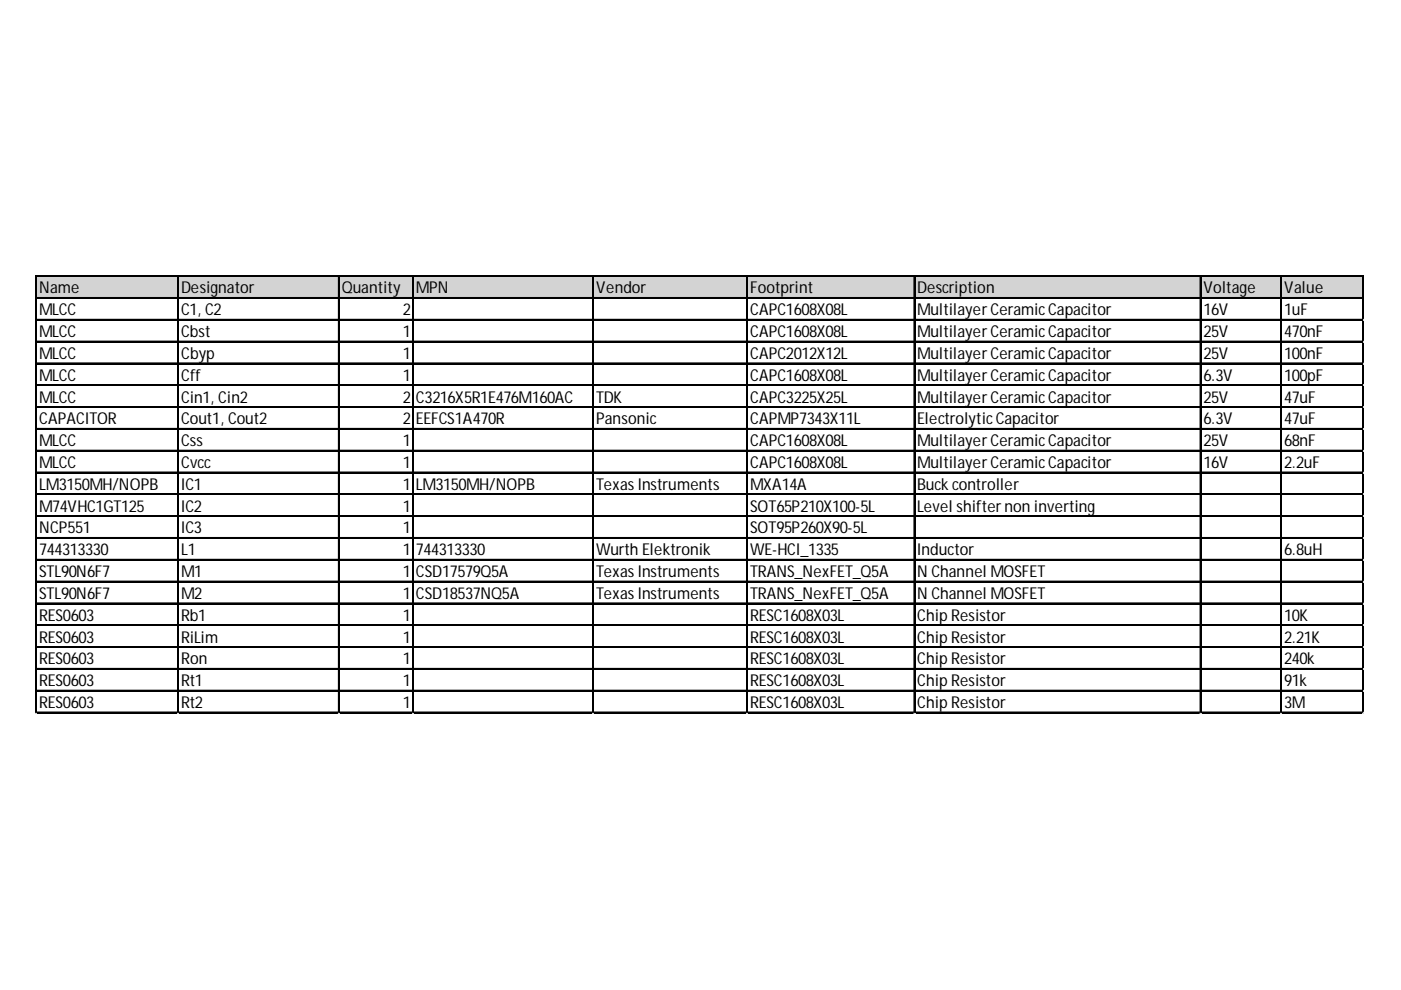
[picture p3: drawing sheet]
<svg xmlns="http://www.w3.org/2000/svg" width="297mm" height="210mm" viewBox="0 0 297 210" stroke-linecap="round" stroke-linejoin="round" font-family="sans-serif">
<defs><g id="words">
<g font-size="3.5">
<text x="8.3" y="62.2">Name</text>
<text x="38.4" y="62.2">Designator</text>
<text x="72.4" y="62.2">Quantity</text>
<text x="88.2" y="62.2">MPN</text>
<text x="126.4" y="62.2">Vendor</text>
<text x="159" y="62.2">Footprint</text>
<text x="194.5" y="62.2">Description</text>
<text x="255.1" y="62.2">Voltage</text>
<text x="272.3" y="62.2">Value</text>
<text x="8.3" y="66.8">MLCC</text>
<text x="8.3" y="71.5">MLCC</text>
<text x="38.4" y="66.8">C1, C2</text>
<text x="38.4" y="71.5">Cbst</text>
<text x="85.4" y="66.8">2</text>
<text x="85.4" y="71.5">1</text>
<text x="159" y="66.8">CAPC1608X08L</text>
<text x="159" y="71.5">CAPC1608X08L</text>
<text x="194.5" y="66.8">MultilayerCeramicCapacitor</text>
<text x="194.5" y="71.5">MultilayerCeramicCapacitor</text>
<text x="255.1" y="66.8">16V</text>
<text x="255.1" y="71.5">25V</text>
<text x="272.3" y="66.8">1uF</text>
<text x="272.3" y="71.5">470nF</text>
<text x="8.3" y="76.1">MLCC</text>
<text x="38.4" y="76.1">Cbyp</text>
<text x="85.4" y="76.1">1</text>
<text x="159" y="76.1">CAPC2012X12L</text>
<text x="194.5" y="76.1">MultilayerCeramicCapacitor</text>
<text x="255.1" y="76.1">25V</text>
<text x="272.3" y="76.1">100nF</text>
<text x="8.3" y="80.7">MLCC</text>
<text x="38.4" y="80.7">Cff</text>
<text x="85.4" y="80.7">1</text>
<text x="159" y="80.7">CAPC1608X08L</text>
<text x="194.5" y="80.7">MultilayerCeramicCapacitor</text>
<text x="255.1" y="80.7">6.3V</text>
<text x="272.3" y="80.7">100pF</text>
<text x="8.3" y="85.3">MLCC</text>
<text x="8.3" y="90">CAPACITOR</text>
<text x="38.4" y="85.3">Cin1, Cin2</text>
<text x="38.4" y="90">Cout1, Cout2</text>
<text x="85.4" y="85.3">2</text>
<text x="85.4" y="90">2</text>
<text x="88.2" y="85.3">C3216X5R1E476M160AC</text>
<text x="88.2" y="90">EEFCS1A470R</text>
<text x="126.4" y="85.3">TDK</text>
<text x="126.4" y="90">Pansonic</text>
<text x="159" y="85.3">CAPC3225X25L</text>
<text x="159" y="90">CAPMP7343X11L</text>
<text x="194.5" y="85.3">MultilayerCeramicCapacitor</text>
<text x="194.5" y="90">ElectrolyticCapacitor</text>
<text x="255.1" y="85.3">25V</text>
<text x="255.1" y="90">6.3V</text>
<text x="272.3" y="85.3">47uF</text>
<text x="272.3" y="90">47uF</text>
<text x="8.3" y="94.6">MLCC</text>
<text x="38.4" y="94.6">Css</text>
<text x="85.4" y="94.6">1</text>
<text x="159" y="94.6">CAPC1608X08L</text>
<text x="194.5" y="94.6">MultilayerCeramicCapacitor</text>
<text x="255.1" y="94.6">25V</text>
<text x="272.3" y="94.6">68nF</text>
<text x="8.3" y="99.2">MLCC</text>
<text x="38.4" y="99.2">Cvcc</text>
<text x="85.4" y="99.2">1</text>
<text x="159" y="99.2">CAPC1608X08L</text>
<text x="194.5" y="99.2">MultilayerCeramicCapacitor</text>
<text x="255.1" y="99.2">16V</text>
<text x="272.3" y="99.2">2.2uF</text>
<text x="8.3" y="103.9">LM3150MH/NOPB</text>
<text x="38.4" y="103.9">IC1</text>
<text x="85.4" y="103.9">1</text>
<text x="88.2" y="103.9">LM3150MH/NOPB</text>
<text x="126.4" y="103.9">TexasInstruments</text>
<text x="159" y="103.9">MXA14A</text>
<text x="194.5" y="103.9">Buckcontroller</text>
<text x="8.3" y="108.5">M74VHC1GT125</text>
<text x="8.3" y="113.1">NCP551</text>
<text x="38.4" y="108.5">IC2</text>
<text x="38.4" y="113.1">IC3</text>
<text x="85.4" y="108.5">1</text>
<text x="85.4" y="113.1">1</text>
<text x="159" y="108.5">SOT65P210X100-5L</text>
<text x="159" y="113.1">SOT95P260X90-5L</text>
<text x="194.5" y="108.5">Level shifternon inverting</text>
<text x="8.3" y="117.7">744313330</text>
<text x="38.4" y="117.7">L1</text>
<text x="85.4" y="117.7">1</text>
<text x="88.2" y="117.7">744313330</text>
<text x="126.4" y="117.7">Wurth Elektronik</text>
<text x="159" y="117.7">WE-HCI_1335</text>
<text x="194.5" y="117.7">Inductor</text>
<text x="272.3" y="117.7">6.8uH</text>
<text x="8.3" y="122.4">STL90N6F7</text>
<text x="38.4" y="122.4">M1</text>
<text x="85.4" y="122.4">1</text>
<text x="88.2" y="122.4">CSD17579Q5A</text>
<text x="126.4" y="122.4">TexasInstruments</text>
<text x="159" y="122.4">TRANS_NexFET_Q5A</text>
<text x="194.5" y="122.4">N Channel MOSFET</text>
<text x="8.3" y="127">STL90N6F7</text>
<text x="8.3" y="131.6">RES0603</text>
<text x="38.4" y="127">M2</text>
<text x="38.4" y="131.6">Rb1</text>
<text x="85.4" y="127">1</text>
<text x="85.4" y="131.6">1</text>
<text x="88.2" y="127">CSD18537NQ5A</text>
<text x="126.4" y="127">TexasInstruments</text>
<text x="159" y="127">TRANS_NexFET_Q5A</text>
<text x="159" y="131.6">RESC1608X03L</text>
<text x="194.5" y="127">N Channel MOSFET</text>
<text x="194.5" y="131.6">Chip Resistor</text>
<text x="272.3" y="131.6">10K</text>
<text x="8.3" y="136.2">RES0603</text>
<text x="38.4" y="136.2">RiLim</text>
<text x="85.4" y="136.2">1</text>
<text x="159" y="136.2">RESC1608X03L</text>
<text x="194.5" y="136.2">Chip Resistor</text>
<text x="272.3" y="136.2">2.21K</text>
<text x="8.3" y="140.9">RES0603</text>
<text x="38.4" y="140.9">Ron</text>
<text x="85.4" y="140.9">1</text>
<text x="159" y="140.9">RESC1608X03L</text>
<text x="194.5" y="140.9">Chip Resistor</text>
<text x="272.3" y="140.9">240k</text>
<text x="8.3" y="145.5">RES0603</text>
<text x="38.4" y="145.5">Rt1</text>
<text x="85.4" y="145.5">1</text>
<text x="159" y="145.5">RESC1608X03L</text>
<text x="194.5" y="145.5">Chip Resistor</text>
<text x="272.3" y="145.5">91k</text>
<text x="8.3" y="150.1">RES0603</text>
<text x="38.4" y="150.1">Rt2</text>
<text x="85.4" y="150.1">1</text>
<text x="159" y="150.1">RESC1608X03L</text>
<text x="194.5" y="150.1">Chip Resistor</text>
<text x="272.3" y="150.1">3M</text>
</g>
</g></defs>
<path d="M7.8 58.6h281.3v4.7h-281.3z" fill="#d3d3d3"/>
<g fill="none" stroke="#000" stroke-width=".23">
<path d="M7.6 58.5v92.7M7.7 58.5v92.7M7.8 58.5h281.3M7.8 58.6h281.3M37.7 58.7v92.5M37.8 58.7v92.5M71.8 58.7v92.5M71.9 58.7v92.5M87.5 58.7v92.5M87.6 58.7v92.5M125.7 58.7v92.5M125.8 58.7v92.5"/>
<path d="M158.4 58.7v92.5M158.5 58.7v92.5M193.8 58.7v92.5M193.9 58.7v92.5M254.4 58.7v92.5M254.6 58.7v92.5M271.6 58.7v92.5M271.7 58.7v92.5M288.9 58.7v92.5M7.8 63.1h281.3M7.8 63.2h281.3M7.8 67.7h281.3"/>
<path d="M7.8 67.8h281.3M7.8 72.3h281.3M7.8 72.4h281.3M7.8 77h281.3M7.8 77.1h281.3M7.8 81.6h281.3M7.8 81.7h281.3M7.8 86.2h281.3M7.8 86.3h281.3M7.8 90.8h281.3M7.8 91h281.3M7.8 95.5h281.3"/>
<path d="M7.8 95.6h281.3M7.8 100.1h281.3M7.8 100.2h281.3M7.8 104.7h281.3M7.8 104.8h281.3M7.8 109.3h281.3M7.8 109.5h281.3M7.8 114h281.3M7.8 114.1h281.3M7.8 118.6h281.3M7.8 118.7h281.3M7.8 123.2h281.3"/>
<path d="M7.8 123.3h281.3M7.8 127.8h281.3M7.8 128h281.3M7.8 132.5h281.3M7.8 132.6h281.3M7.8 137.1h281.3M7.8 137.2h281.3M7.8 141.7h281.3M7.8 141.8h281.3M7.8 146.3h281.3M7.8 146.5h281.3M7.8 151h281.3"/>
<path d="M7.8 151.1h281.3"/>
</g>
<path d="M289 58.7v92.5" fill="none" stroke="#000" stroke-width=".21"/>
<path d="M7.6 151.2h.1" fill="none" stroke="#d4d4d4" stroke-width=".23"/>
<path d="M7.6 151.2h.2z" fill="#d4d4d4"/>
<path d="M37.7 151.2h.1" fill="none" stroke="#d4d4d4" stroke-width=".23"/>
<path d="M37.7 151.2h.2z" fill="#d4d4d4"/>
<path d="M71.8 151.2h.1" fill="none" stroke="#d4d4d4" stroke-width=".23"/>
<path d="M71.8 151.2h.2z" fill="#d4d4d4"/>
<path d="M87.5 151.2h.1" fill="none" stroke="#d4d4d4" stroke-width=".23"/>
<path d="M87.5 151.2h.2z" fill="#d4d4d4"/>
<path d="M125.7 151.2h.1" fill="none" stroke="#d4d4d4" stroke-width=".23"/>
<path d="M125.7 151.2h.2z" fill="#d4d4d4"/>
<path d="M158.4 151.2h.1" fill="none" stroke="#d4d4d4" stroke-width=".23"/>
<path d="M158.4 151.2h.2z" fill="#d4d4d4"/>
<path d="M193.8 151.2h.1" fill="none" stroke="#d4d4d4" stroke-width=".23"/>
<path d="M193.8 151.2h.2z" fill="#d4d4d4"/>
<path d="M254.4 151.2h.1" fill="none" stroke="#d4d4d4" stroke-width=".23"/>
<path d="M254.4 151.2h.3z" fill="#d4d4d4"/>
<path d="M271.6 151.2h.1" fill="none" stroke="#d4d4d4" stroke-width=".23"/>
<path d="M271.6 151.2h.2z" fill="#d4d4d4"/>
<path d="M288.9 151.2h.1" fill="none" stroke="#d4d4d4" stroke-width=".23"/>
<path d="M288.9 151.2h.2z" fill="#d4d4d4"/>
<use href="#words"/>
</svg>
